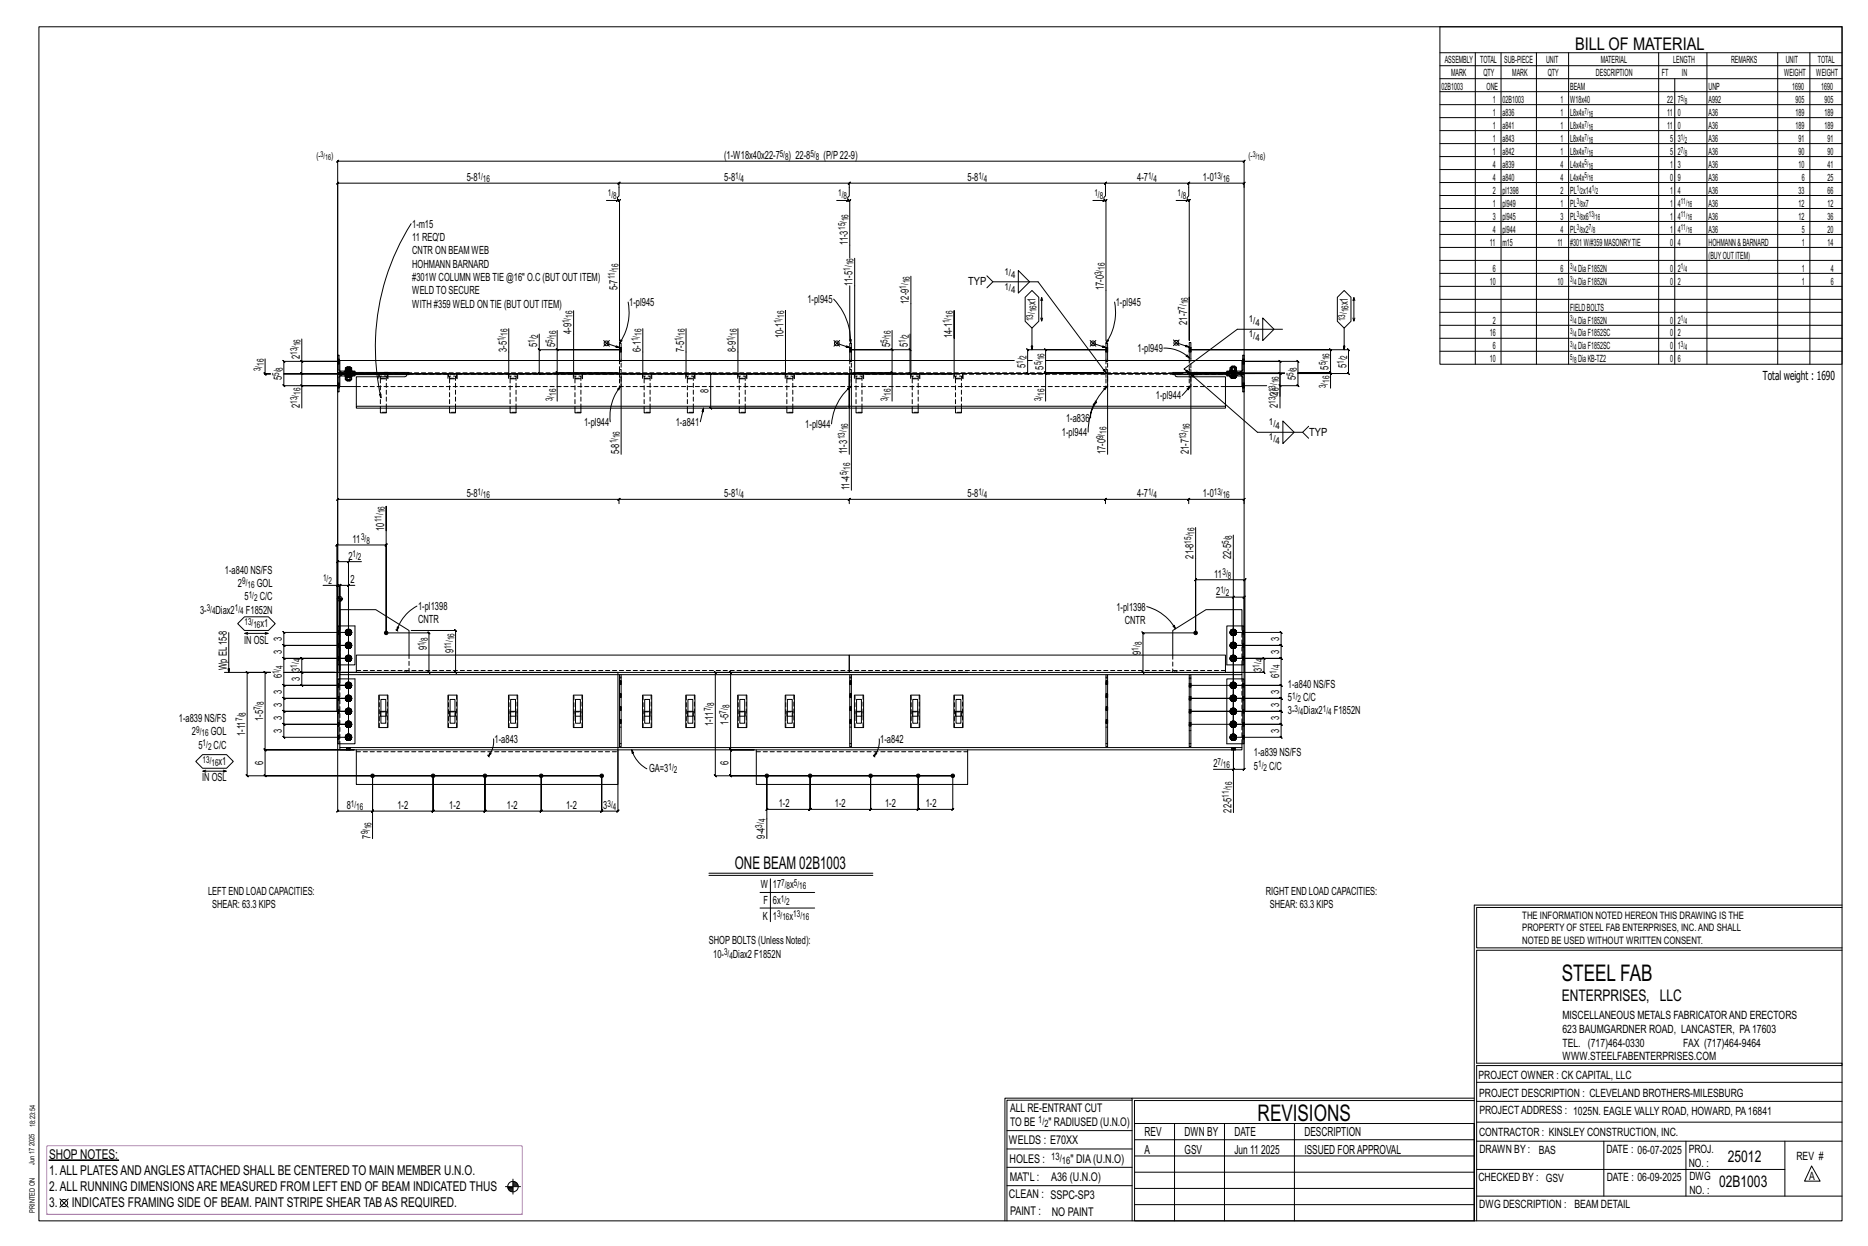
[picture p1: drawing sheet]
<svg xmlns="http://www.w3.org/2000/svg" width="914mm" height="610mm" viewBox="0 0 914 610" stroke-linecap="round" stroke-linejoin="round" font-family="sans-serif">
<defs><g id="words">
<g font-size="11.2">
<text x="764" y="480">STEEL FAB</text>
<text x="616" y="548">REVISIONS</text>
</g>
<g font-size="8.6">
<text x="771" y="24">BILL OF MATERIAL</text>
<text x="360" y="425">ONE BEAM 02B1003</text>
</g>
<g font-size="7.9">
<text x="765" y="490">ENTERPRISES, LLC</text>
<text x="846" y="569">25012</text>
<text x="842" y="581">02B1003</text>
</g>
<g font-size="6.6">
<text x="24" y="567">SHOP NOTES:</text>
<text x="24" y="575">1.ALL PLATESANDANGLESATTACHED SHALL BE CENTERED TO MAIN MEMBER U.N.O.</text>
<text x="24" y="583">2.ALL RUNNING DIMENSIONSARE MEASURED FROM LEFT END OF BEAM INDICATED THUS</text>
<text x="24" y="591">3.</text>
<text x="35" y="591">INDICATES FRAMING SIDE OF BEAM. PAINT STRIPE SHEAR TABAS REQUIRED.</text>
</g>
<g font-size="6.1">
<text x="863" y="186">Total weight : 1690</text>
<text x="560" y="556">REV</text>
<text x="580" y="556">DWN BY</text>
<text x="604" y="556">DATE</text>
<text x="639" y="556">DESCRIPTION</text>
<text x="560" y="564">A</text>
<text x="580" y="564">GSV</text>
<text x="604" y="564">Jun 11</text>
<text x="617" y="564">2025</text>
<text x="639" y="564">ISSUED FORAPPROVAL</text>
</g>
<g font-size="5.9">
<text x="494" y="560">WELDS : E70XX</text>
<text x="494" y="569">HOLES :</text>
<text x="524" y="569">&quot; DIA(U.N.O)</text>
<text x="494" y="578">MAT'L :</text>
<text x="515" y="578">A36 (U.N.O)</text>
<text x="494" y="586">CLEAN : SSPC-SP3</text>
<text x="495" y="595">PAINT :</text>
<text x="515" y="595">NO PAINT</text>
</g>
<g font-size="5.8">
<text x="494" y="544">ALL RE-ENTRANT CUT</text>
<text x="494" y="551">TO BE</text>
<text x="513" y="551">&quot; RADIUSED (U.N.O)</text>
</g>
<g font-size="5.6">
<text x="765" y="499">MISCELLANEOUS METALS FABRICATORAND ERECTORS</text>
<text x="765" y="505">623 BAUMGARDNER ROAD, LANCASTER, PA17603</text>
<text x="765" y="512">TEL. (717)464-0330</text>
<text x="824" y="512">FAX (717)464-9464</text>
<text x="765" y="519">WWW.STEELFABENTERPRISES.COM</text>
<text x="724" y="528">PROJECT OWNER : CK CAPITAL, LLC</text>
<text x="724" y="537">PROJECT DESCRIPTION : CLEVELAND BROTHERS-MILESBURG</text>
<text x="724" y="545">PROJECTADDRESS : 1025N. EAGLE VALLY ROAD, HOWARD, PA16841</text>
<text x="724" y="556">CONTRACTOR : KINSLEY CONSTRUCTION, INC.</text>
<text x="724" y="564">DRAWN BY :</text>
<text x="753" y="564">BAS</text>
<text x="786" y="564">DATE : 06-07-2025</text>
<text x="827" y="564">PROJ.</text>
<text x="879" y="568">REV #</text>
<text x="827" y="571">NO. :</text>
<text x="724" y="578">CHECKED BY : GSV</text>
<text x="787" y="578">DATE : 06-09-2025</text>
<text x="827" y="578">DWG</text>
<text x="886" y="578">A</text>
<text x="827" y="584">NO. :</text>
<text x="724" y="591">DWG DESCRIPTION : BEAM DETAIL</text>
</g>
<g font-size="5.5">
<text x="354" y="78">(1-W18x40x22-7</text>
<text x="386" y="78">) 22-8</text>
<text x="403" y="78">(P/P22-9)</text>
<text x="228" y="89">5-8</text>
<text x="355" y="89">5-8</text>
<text x="474" y="89">5-8</text>
<text x="557" y="89">4-7</text>
<text x="589" y="89">1-0</text>
<text x="202" y="111">1-m15</text>
<text x="202" y="118">11 REQ'D</text>
<text x="415" y="120" transform="rotate(-90 415 120)">11-3</text>
<text x="202" y="124">CNTR ON BEAM WEB</text>
<text x="202" y="131">HOHMANN BARNARD</text>
<text x="202" y="137">#301W COLUMN WEBTIE @16&quot; O.C (BUT OUT ITEM)</text>
<text x="202" y="144">WELD TO SECURE</text>
<text x="302" y="142" transform="rotate(-90 302 142)">5-7</text>
<text x="417" y="140" transform="rotate(-90 417 140)">11-5</text>
<text x="474" y="140">TYP</text>
<text x="540" y="142" transform="rotate(-90 540 142)">17-0</text>
<text x="308" y="150">1-pl945</text>
<text x="395" y="148">1-pl945</text>
<text x="445" y="149" transform="rotate(-90 445 149)">12-9</text>
<text x="507" y="149" transform="rotate(-90 507 149)">x1</text>
<text x="546" y="150">1-pl945</text>
<text x="660" y="149" transform="rotate(-90 660 149)">x1</text>
<text x="202" y="150">WITH #359 WELD ON TIE (BUT OUT ITEM)</text>
<text x="581" y="159" transform="rotate(-90 581 159)">21-7</text>
<text x="280" y="163" transform="rotate(-90 280 163)">4-9</text>
<text x="384" y="165" transform="rotate(-90 384 165)">10-1</text>
<text x="466" y="165" transform="rotate(-90 466 165)">14-1</text>
<text x="248" y="172" transform="rotate(-90 248 172)">3-5</text>
<text x="263" y="170" transform="rotate(-90 263 170)">5</text>
<text x="272" y="170" transform="rotate(-90 272 170)">5</text>
<text x="314" y="172" transform="rotate(-90 314 172)">6-1</text>
<text x="335" y="172" transform="rotate(-90 335 172)">7-5</text>
<text x="360" y="172" transform="rotate(-90 360 172)">8-9</text>
<text x="436" y="170" transform="rotate(-90 436 170)">5</text>
<text x="444" y="170" transform="rotate(-90 444 170)">5</text>
<text x="557" y="172">1-pl949</text>
<text x="147" y="176" transform="rotate(-90 147 176)">2</text>
<text x="138" y="186" transform="rotate(-90 138 186)">5</text>
<text x="502" y="180" transform="rotate(-90 502 180)">5</text>
<text x="511" y="181" transform="rotate(-90 511 181)">5</text>
<text x="634" y="186" transform="rotate(-90 634 186)">5</text>
<text x="650" y="181" transform="rotate(-90 650 181)">5</text>
<text x="659" y="180" transform="rotate(-90 659 180)">5</text>
<text x="347" y="192" transform="rotate(-90 347 192)">8</text>
<text x="566" y="195">1-pl944</text>
<text x="626" y="194" transform="rotate(-90 626 194)">2</text>
<text x="147" y="200" transform="rotate(-90 147 200)">2</text>
<text x="626" y="200" transform="rotate(-90 626 200)">2</text>
<text x="286" y="208">1-pl944</text>
<text x="331" y="208">1-a841</text>
<text x="394" y="209">1-pl944</text>
<text x="522" y="206">1-a836</text>
<text x="520" y="213">1-pl944</text>
<text x="641" y="213">TYP</text>
<text x="303" y="222" transform="rotate(-90 303 222)">5-8</text>
<text x="415" y="222" transform="rotate(-90 415 222)">11-3</text>
<text x="541" y="222" transform="rotate(-90 541 222)">17-0</text>
<text x="582" y="222" transform="rotate(-90 582 222)">21-7</text>
<text x="416" y="240" transform="rotate(-90 416 240)">11-4</text>
<text x="228" y="243">5-8</text>
<text x="355" y="243">5-8</text>
<text x="474" y="243">5-8</text>
<text x="557" y="243">4-7</text>
<text x="589" y="243">1-0</text>
<text x="188" y="260" transform="rotate(-90 188 260)">10</text>
<text x="173" y="266">11</text>
<text x="171" y="274">2</text>
<text x="584" y="273" transform="rotate(-90 584 273)">21-8</text>
<text x="603" y="274" transform="rotate(-90 603 274)">22-5</text>
<text x="110" y="281">1-a840 NS/FS</text>
<text x="117" y="287">2</text>
<text x="126" y="287">GOL</text>
<text x="172" y="285">2</text>
<text x="594" y="283">11</text>
<text x="120" y="294">5</text>
<text x="127" y="294">C/C</text>
<text x="595" y="291">2</text>
<text x="205" y="298">1-pl1398</text>
<text x="546" y="299">1-pl1398</text>
<text x="98" y="300">3-</text>
<text x="106" y="300">Diax2</text>
<text x="120" y="300">F1852N</text>
<text x="205" y="305">CNTR</text>
<text x="551" y="305">CNTR</text>
<text x="128" y="307">x1</text>
<text x="119" y="315">IN OSL</text>
<text x="138" y="314" transform="rotate(-90 138 314)">3</text>
<text x="626" y="314" transform="rotate(-90 626 314)">3</text>
<text x="138" y="320" transform="rotate(-90 138 320)">3</text>
<text x="209" y="318" transform="rotate(-90 209 318)">9</text>
<text x="222" y="320" transform="rotate(-90 222 320)">9</text>
<text x="559" y="320" transform="rotate(-90 559 320)">9</text>
<text x="626" y="320" transform="rotate(-90 626 320)">3</text>
<text x="111" y="328" transform="rotate(-90 111 328)">Wp EL15-8</text>
<text x="147" y="329" transform="rotate(-90 147 329)">3</text>
<text x="618" y="329" transform="rotate(-90 618 329)">3</text>
<text x="138" y="332" transform="rotate(-90 138 332)">6</text>
<text x="147" y="333" transform="rotate(-90 147 333)">3</text>
<text x="626" y="332" transform="rotate(-90 626 332)">6</text>
<text x="138" y="340" transform="rotate(-90 138 340)">3</text>
<text x="626" y="340" transform="rotate(-90 626 340)">3</text>
<text x="630" y="336">1-a840 NS/FS</text>
<text x="138" y="346" transform="rotate(-90 138 346)">3</text>
<text x="626" y="346" transform="rotate(-90 626 346)">3</text>
<text x="630" y="343">5</text>
<text x="638" y="343">C/C</text>
<text x="88" y="353">1-a839 NS/FS</text>
<text x="129" y="353" transform="rotate(-90 129 353)">1-5</text>
<text x="138" y="352" transform="rotate(-90 138 352)">3</text>
<text x="626" y="352" transform="rotate(-90 626 352)">3</text>
<text x="630" y="350">3-</text>
<text x="638" y="350">Diax2</text>
<text x="653" y="350">F1852N</text>
<text x="94" y="360">2</text>
<text x="103" y="360">GOL</text>
<text x="138" y="359" transform="rotate(-90 138 359)">3</text>
<text x="349" y="355" transform="rotate(-90 349 355)">1-11</text>
<text x="357" y="354" transform="rotate(-90 357 354)">1-5</text>
<text x="626" y="359" transform="rotate(-90 626 359)">3</text>
<text x="120" y="360" transform="rotate(-90 120 360)">1-11</text>
<text x="242" y="363">1-a843</text>
<text x="431" y="363">1-a842</text>
<text x="97" y="366">5</text>
<text x="105" y="366">C/C</text>
<text x="614" y="370">1-a839 NS/FS</text>
<text x="107" y="374">x1</text>
<text x="129" y="374" transform="rotate(-90 129 374)">6</text>
<text x="318" y="378">GA=3</text>
<text x="357" y="374" transform="rotate(-90 357 374)">6</text>
<text x="594" y="375">2</text>
<text x="614" y="377">5</text>
<text x="621" y="377">C/C</text>
<text x="99" y="382">IN OSL</text>
<text x="170" y="396">8</text>
<text x="195" y="396">1-2</text>
<text x="220" y="396">1-2</text>
<text x="248" y="396">1-2</text>
<text x="277" y="396">1-2</text>
<text x="295" y="396">3</text>
<text x="381" y="395">1-2</text>
<text x="409" y="395">1-2</text>
<text x="433" y="395">1-2</text>
<text x="453" y="395">1-2</text>
<text x="603" y="398" transform="rotate(-90 603 398)">22-5</text>
<text x="181" y="410" transform="rotate(-90 181 410)">7</text>
<text x="374" y="410" transform="rotate(-90 374 410)">9-4</text>
<text x="102" y="438">LEFT END LOAD CAPACITIES:</text>
<text x="372" y="435">W</text>
<text x="378" y="435">17</text>
<text x="387" y="435">x</text>
<text x="620" y="438">RIGHT END LOAD CAPACITIES:</text>
<text x="374" y="442">F</text>
<text x="378" y="442">6x</text>
<text x="104" y="444">SHEAR: 63.3 KIPS</text>
<text x="373" y="450">K</text>
<text x="378" y="450">1</text>
<text x="386" y="450">x</text>
<text x="622" y="444">SHEAR: 63.3 KIPS</text>
<text x="347" y="462">SHOPBOLTS (Unless Noted):</text>
<text x="349" y="469">10-</text>
<text x="359" y="469">Diax2 F1852N</text>
</g>
<g font-size="5">
<text x="745" y="450">THE INFORMATION NOTED HEREON THIS DRAWING IS THE</text>
<text x="745" y="456">PROPERTY OF STEEL FAB ENTERPRISES, INC.AND SHALL</text>
<text x="745" y="462">NOTED BE USED WITHOUT WRITTEN CONSENT.</text>
<text x="508" y="550">1/</text>
<text x="511" y="551">2</text>
<text x="515" y="568">13/</text>
<text x="520" y="570">16</text>
</g>
<g font-size="4.9">
<text x="707" y="31">ASSEMBLY</text>
<text x="725" y="31">TOTAL</text>
<text x="736" y="31">SUB-PIECE</text>
<text x="757" y="31">UNIT</text>
<text x="784" y="31">MATERIAL</text>
<text x="819" y="31">LENGTH</text>
<text x="847" y="31">REMARKS</text>
<text x="874" y="31">UNIT</text>
<text x="890" y="31">TOTAL</text>
<text x="710" y="37">MARK</text>
<text x="726" y="37">QTY</text>
<text x="740" y="37">MARK</text>
<text x="758" y="37">QTY</text>
<text x="781" y="37">DESCRIPTION</text>
<text x="814" y="37">FT</text>
<text x="823" y="37">IN</text>
<text x="873" y="37">WEIGHT</text>
<text x="889" y="37">WEIGHT</text>
<text x="706" y="44">02B1003</text>
<text x="728" y="44">ONE</text>
<text x="769" y="44">BEAM</text>
<text x="836" y="44">UNP</text>
<text x="877" y="44">1690</text>
<text x="891" y="44">1690</text>
<text x="731" y="50">1</text>
<text x="736" y="50">02B1003</text>
<text x="764" y="50">1</text>
<text x="769" y="50">W18x40</text>
<text x="816" y="50">22</text>
<text x="821" y="50">7</text>
<text x="836" y="50">A992</text>
<text x="879" y="50">905</text>
<text x="893" y="50">905</text>
<text x="731" y="57">1</text>
<text x="736" y="57">a836</text>
<text x="764" y="57">1</text>
<text x="769" y="57">L8x4x</text>
<text x="816" y="57">11</text>
<text x="821" y="57">0</text>
<text x="836" y="57">A36</text>
<text x="879" y="57">189</text>
<text x="893" y="57">189</text>
<text x="731" y="63">1</text>
<text x="736" y="63">a841</text>
<text x="764" y="63">1</text>
<text x="769" y="63">L8x4x</text>
<text x="816" y="63">11</text>
<text x="821" y="63">0</text>
<text x="836" y="63">A36</text>
<text x="879" y="63">189</text>
<text x="893" y="63">189</text>
<text x="731" y="69">1</text>
<text x="736" y="69">a843</text>
<text x="764" y="69">1</text>
<text x="769" y="69">L8x4x</text>
<text x="818" y="69">5</text>
<text x="821" y="69">3</text>
<text x="836" y="69">A36</text>
<text x="880" y="69">91</text>
<text x="895" y="69">91</text>
<text x="731" y="76">1</text>
<text x="736" y="76">a842</text>
<text x="764" y="76">1</text>
<text x="769" y="76">L8x4x</text>
<text x="818" y="76">5</text>
<text x="821" y="76">2</text>
<text x="836" y="76">A36</text>
<text x="880" y="76">90</text>
<text x="895" y="76">90</text>
<text x="731" y="82">4</text>
<text x="736" y="82">a839</text>
<text x="764" y="82">4</text>
<text x="769" y="82">L4x4x</text>
<text x="818" y="82">1</text>
<text x="821" y="82">3</text>
<text x="836" y="82">A36</text>
<text x="880" y="82">10</text>
<text x="895" y="82">41</text>
<text x="731" y="88">4</text>
<text x="736" y="88">a840</text>
<text x="764" y="88">4</text>
<text x="769" y="88">L4x4x</text>
<text x="818" y="88">0</text>
<text x="821" y="88">9</text>
<text x="836" y="88">A36</text>
<text x="882" y="88">6</text>
<text x="895" y="88">25</text>
<text x="731" y="95">2</text>
<text x="736" y="95">pl1398</text>
<text x="764" y="95">2</text>
<text x="769" y="95">PL x14</text>
<text x="818" y="95">1</text>
<text x="821" y="95">4</text>
<text x="836" y="95">A36</text>
<text x="880" y="95">33</text>
<text x="895" y="95">66</text>
<text x="731" y="101">1</text>
<text x="736" y="101">pl949</text>
<text x="764" y="101">1</text>
<text x="769" y="101">PL x7</text>
<text x="818" y="101">1</text>
<text x="821" y="101">4</text>
<text x="836" y="101">A36</text>
<text x="880" y="101">12</text>
<text x="895" y="101">12</text>
<text x="731" y="107">3</text>
<text x="736" y="107">pl945</text>
<text x="764" y="107">3</text>
<text x="769" y="107">PL x6</text>
<text x="818" y="107">1</text>
<text x="821" y="107">4</text>
<text x="836" y="107">A36</text>
<text x="880" y="107">12</text>
<text x="895" y="107">36</text>
<text x="731" y="114">4</text>
<text x="736" y="114">pl944</text>
<text x="764" y="114">4</text>
<text x="769" y="114">PL x2</text>
<text x="818" y="114">1</text>
<text x="821" y="114">4</text>
<text x="836" y="114">A36</text>
<text x="882" y="114">5</text>
<text x="895" y="114">20</text>
<text x="729" y="120">11</text>
<text x="736" y="120">m15</text>
<text x="762" y="120">11</text>
<text x="769" y="120">#301W/#359MASONRYTIE</text>
<text x="818" y="120">0</text>
<text x="821" y="120">4</text>
<text x="836" y="120">HOHMANN&amp;BARNARD</text>
<text x="882" y="120">1</text>
<text x="895" y="120">14</text>
<text x="836" y="127">(BUYOUTITEM)</text>
<text x="731" y="133">6</text>
<text x="764" y="133">6</text>
<text x="772" y="133">DiaF1852N</text>
<text x="818" y="133">0</text>
<text x="821" y="133">2</text>
<text x="882" y="133">1</text>
<text x="896" y="133">4</text>
<text x="729" y="139">10</text>
<text x="762" y="139">10</text>
<text x="772" y="139">DiaF1852N</text>
<text x="818" y="139">0</text>
<text x="821" y="139">2</text>
<text x="882" y="139">1</text>
<text x="896" y="139">6</text>
<text x="769" y="152">FIELDBOLTS</text>
<text x="731" y="158">2</text>
<text x="772" y="158">DiaF1852N</text>
<text x="818" y="158">0</text>
<text x="821" y="158">2</text>
<text x="729" y="165">16</text>
<text x="772" y="165">DiaF1852SC</text>
<text x="818" y="165">0</text>
<text x="821" y="165">2</text>
<text x="731" y="171">6</text>
<text x="772" y="171">DiaF1852SC</text>
<text x="818" y="171">0</text>
<text x="821" y="171">1</text>
<text x="729" y="177">10</text>
<text x="772" y="177">DiaKB-TZ2</text>
<text x="818" y="177">0</text>
<text x="821" y="177">6</text>
</g>
<g font-size="4.7">
<text x="382" y="77">5/</text>
<text x="397" y="77">5/</text>
<text x="155" y="78">(-</text>
<text x="162" y="78">)</text>
<text x="384" y="78">8</text>
<text x="399" y="78">8</text>
<text x="611" y="78">(-</text>
<text x="618" y="78">)</text>
<text x="234" y="87">1/</text>
<text x="236" y="89">16</text>
<text x="360" y="87">1/</text>
<text x="362" y="89">4</text>
<text x="479" y="87">1/</text>
<text x="482" y="89">4</text>
<text x="562" y="87">1/</text>
<text x="565" y="89">4</text>
<text x="594" y="87">13/</text>
<text x="599" y="89">16</text>
<text x="298" y="96">1/</text>
<text x="410" y="96">1/</text>
<text x="536" y="96">1/</text>
<text x="576" y="96">1/</text>
<text x="300" y="98">8</text>
<text x="413" y="98">8</text>
<text x="538" y="98">8</text>
<text x="579" y="98">8</text>
<text x="414" y="113" transform="rotate(-90 414 113)">15/</text>
<text x="415" y="108" transform="rotate(-90 415 108)">16</text>
<text x="418" y="130" transform="rotate(-90 418 130)">16</text>
<text x="301" y="137" transform="rotate(-90 301 137)">11/</text>
<text x="303" y="132" transform="rotate(-90 303 132)">16</text>
<text x="416" y="132" transform="rotate(-90 416 132)">1/</text>
<text x="492" y="134">1/</text>
<text x="495" y="136">4</text>
<text x="539" y="135" transform="rotate(-90 539 135)">3/</text>
<text x="541" y="132" transform="rotate(-90 541 132)">16</text>
<text x="444" y="141" transform="rotate(-90 444 141)">1/</text>
<text x="445" y="139" transform="rotate(-90 445 139)">16</text>
<text x="492" y="142">1/</text>
<text x="495" y="143">4</text>
<text x="582" y="149" transform="rotate(-90 582 149)">16</text>
<text x="280" y="155" transform="rotate(-90 280 155)">16</text>
<text x="384" y="155" transform="rotate(-90 384 155)">16</text>
<text x="466" y="155" transform="rotate(-90 466 155)">16</text>
<text x="507" y="153" transform="rotate(-90 507 153)">16</text>
<text x="580" y="152" transform="rotate(-90 580 152)">7/</text>
<text x="660" y="153" transform="rotate(-90 660 153)">16</text>
<text x="279" y="158" transform="rotate(-90 279 158)">1/</text>
<text x="382" y="158" transform="rotate(-90 382 158)">1/</text>
<text x="465" y="158" transform="rotate(-90 465 158)">1/</text>
<text x="506" y="157" transform="rotate(-90 506 157)">13/</text>
<text x="611" y="158">1/</text>
<text x="615" y="159">4</text>
<text x="659" y="157" transform="rotate(-90 659 157)">13/</text>
<text x="247" y="167" transform="rotate(-90 247 167)">1/</text>
<text x="248" y="164" transform="rotate(-90 248 164)">16</text>
<text x="262" y="168" transform="rotate(-90 262 168)">1/</text>
<text x="263" y="165" transform="rotate(-90 263 165)">2</text>
<text x="271" y="168" transform="rotate(-90 271 168)">5/</text>
<text x="272" y="165" transform="rotate(-90 272 165)">16</text>
<text x="312" y="167" transform="rotate(-90 312 167)">1/</text>
<text x="314" y="164" transform="rotate(-90 314 164)">16</text>
<text x="334" y="167" transform="rotate(-90 334 167)">1/</text>
<text x="335" y="164" transform="rotate(-90 335 164)">16</text>
<text x="359" y="167" transform="rotate(-90 359 167)">1/</text>
<text x="361" y="164" transform="rotate(-90 361 164)">16</text>
<text x="434" y="168" transform="rotate(-90 434 168)">5/</text>
<text x="436" y="165" transform="rotate(-90 436 165)">16</text>
<text x="443" y="168" transform="rotate(-90 443 168)">1/</text>
<text x="445" y="165" transform="rotate(-90 445 165)">2</text>
<text x="611" y="165">1/</text>
<text x="615" y="167">4</text>
<text x="145" y="174" transform="rotate(-90 145 174)">13/</text>
<text x="147" y="169" transform="rotate(-90 147 169)">16</text>
<text x="129" y="179" transform="rotate(-90 129 179)">16</text>
<text x="501" y="178" transform="rotate(-90 501 178)">1/</text>
<text x="502" y="175" transform="rotate(-90 502 175)">2</text>
<text x="510" y="179" transform="rotate(-90 510 179)">5/</text>
<text x="511" y="176" transform="rotate(-90 511 176)">16</text>
<text x="649" y="179" transform="rotate(-90 649 179)">5/</text>
<text x="651" y="176" transform="rotate(-90 651 176)">16</text>
<text x="658" y="178" transform="rotate(-90 658 178)">1/</text>
<text x="660" y="175" transform="rotate(-90 660 175)">2</text>
<text x="128" y="182" transform="rotate(-90 128 182)">3/</text>
<text x="137" y="184" transform="rotate(-90 137 184)">5/</text>
<text x="138" y="181" transform="rotate(-90 138 181)">8</text>
<text x="633" y="184" transform="rotate(-90 633 184)">5/</text>
<text x="635" y="181" transform="rotate(-90 635 181)">8</text>
<text x="626" y="188" transform="rotate(-90 626 188)">16</text>
<text x="649" y="190" transform="rotate(-90 649 190)">3/</text>
<text x="651" y="187" transform="rotate(-90 651 187)">16</text>
<text x="145" y="198" transform="rotate(-90 145 198)">13/</text>
<text x="147" y="193" transform="rotate(-90 147 193)">16</text>
<text x="271" y="196" transform="rotate(-90 271 196)">3/</text>
<text x="272" y="194" transform="rotate(-90 272 194)">16</text>
<text x="434" y="196" transform="rotate(-90 434 196)">3/</text>
<text x="436" y="194" transform="rotate(-90 436 194)">16</text>
<text x="510" y="196" transform="rotate(-90 510 196)">3/</text>
<text x="511" y="194" transform="rotate(-90 511 194)">16</text>
<text x="624" y="198" transform="rotate(-90 624 198)">13/ 13/</text>
<text x="626" y="193" transform="rotate(-90 626 193)">16</text>
<text x="621" y="208">1/</text>
<text x="624" y="210">4</text>
<text x="303" y="214" transform="rotate(-90 303 214)">16</text>
<text x="413" y="215" transform="rotate(-90 413 215)">13/</text>
<text x="415" y="211" transform="rotate(-90 415 211)">16</text>
<text x="540" y="215" transform="rotate(-90 540 215)">9/</text>
<text x="542" y="212" transform="rotate(-90 542 212)">16</text>
<text x="581" y="215" transform="rotate(-90 581 215)">13/</text>
<text x="582" y="211" transform="rotate(-90 582 211)">16</text>
<text x="621" y="215">1/</text>
<text x="302" y="217" transform="rotate(-90 302 217)">1/</text>
<text x="624" y="217">4</text>
<text x="415" y="232" transform="rotate(-90 415 232)">5/</text>
<text x="416" y="230" transform="rotate(-90 416 230)">16</text>
<text x="234" y="242">1/</text>
<text x="236" y="244">16</text>
<text x="360" y="242">1/</text>
<text x="362" y="244">4</text>
<text x="479" y="242">1/</text>
<text x="482" y="244">4</text>
<text x="562" y="242">1/</text>
<text x="565" y="244">4</text>
<text x="594" y="242">13/</text>
<text x="599" y="244">16</text>
<text x="188" y="251" transform="rotate(-90 188 251)">16</text>
<text x="187" y="256" transform="rotate(-90 187 256)">11/</text>
<text x="585" y="262" transform="rotate(-90 585 262)">16</text>
<text x="603" y="264" transform="rotate(-90 603 264)">8</text>
<text x="177" y="264">3/</text>
<text x="179" y="266">8</text>
<text x="583" y="266" transform="rotate(-90 583 266)">15/</text>
<text x="601" y="266" transform="rotate(-90 601 266)">5/</text>
<text x="173" y="273">1/</text>
<text x="175" y="274">2</text>
<text x="598" y="281">3/</text>
<text x="119" y="286">9/</text>
<text x="121" y="288">16</text>
<text x="158" y="284">1/</text>
<text x="161" y="286">2</text>
<text x="601" y="283">8</text>
<text x="122" y="292">1/</text>
<text x="597" y="290">1/</text>
<text x="600" y="292">2</text>
<text x="101" y="299">3/</text>
<text x="115" y="299">1/</text>
<text x="124" y="294">2</text>
<text x="104" y="301">4</text>
<text x="118" y="301">4</text>
<text x="120" y="306">13/</text>
<text x="124" y="307">16</text>
<text x="208" y="316" transform="rotate(-90 208 316)">1/</text>
<text x="209" y="314" transform="rotate(-90 209 314)">8</text>
<text x="221" y="318" transform="rotate(-90 221 318)">11/</text>
<text x="222" y="313" transform="rotate(-90 222 313)">16</text>
<text x="559" y="316" transform="rotate(-90 559 316)">8</text>
<text x="557" y="318" transform="rotate(-90 557 318)">1/</text>
<text x="137" y="330" transform="rotate(-90 137 330)">1/</text>
<text x="138" y="327" transform="rotate(-90 138 327)">4</text>
<text x="145" y="327" transform="rotate(-90 145 327)">1/</text>
<text x="147" y="324" transform="rotate(-90 147 324)">4</text>
<text x="617" y="327" transform="rotate(-90 617 327)">1/</text>
<text x="618" y="324" transform="rotate(-90 618 324)">4</text>
<text x="625" y="330" transform="rotate(-90 625 330)">1/</text>
<text x="627" y="327" transform="rotate(-90 627 327)">4</text>
<text x="633" y="342">1/</text>
<text x="128" y="347" transform="rotate(-90 128 347)">7/</text>
<text x="129" y="345" transform="rotate(-90 129 345)">8</text>
<text x="350" y="345" transform="rotate(-90 350 345)">8</text>
<text x="357" y="347" transform="rotate(-90 357 347)">8</text>
<text x="635" y="343">2</text>
<text x="119" y="353" transform="rotate(-90 119 353)">7/</text>
<text x="120" y="350" transform="rotate(-90 120 350)">8</text>
<text x="348" y="348" transform="rotate(-90 348 348)">7/</text>
<text x="355" y="349" transform="rotate(-90 355 349)">7/</text>
<text x="634" y="348">3/</text>
<text x="636" y="350">4</text>
<text x="648" y="348">1/</text>
<text x="650" y="350">4</text>
<text x="96" y="359">9/</text>
<text x="99" y="360">16</text>
<text x="99" y="365">1/</text>
<text x="102" y="367">2</text>
<text x="99" y="373">13/</text>
<text x="104" y="375">16</text>
<text x="327" y="377">1/</text>
<text x="596" y="374">7/</text>
<text x="599" y="376">16</text>
<text x="616" y="375">1/</text>
<text x="618" y="377">2</text>
<text x="330" y="378">2</text>
<text x="603" y="386" transform="rotate(-90 603 386)">16</text>
<text x="172" y="395">1/</text>
<text x="297" y="395">3/</text>
<text x="602" y="390" transform="rotate(-90 602 390)">11/</text>
<text x="174" y="396">16</text>
<text x="300" y="396">4</text>
<text x="182" y="406" transform="rotate(-90 182 406)">16</text>
<text x="373" y="405" transform="rotate(-90 373 405)">3/</text>
<text x="375" y="402" transform="rotate(-90 375 402)">4</text>
<text x="180" y="408" transform="rotate(-90 180 408)">9/</text>
<text x="382" y="433">7/</text>
<text x="385" y="435">8</text>
<text x="389" y="433">5/</text>
<text x="391" y="435">16</text>
<text x="382" y="441">1/</text>
<text x="385" y="443">2</text>
<text x="380" y="449">3/</text>
<text x="388" y="449">13/</text>
<text x="383" y="450">16</text>
<text x="393" y="450">16</text>
<text x="354" y="467">3/</text>
<text x="357" y="469">4</text>
</g>
<g font-size="4.2">
<text x="823" y="49">5/</text>
<text x="825" y="51">8</text>
<text x="776" y="56">7/</text>
<text x="778" y="57">16</text>
<text x="776" y="62">7/</text>
<text x="778" y="63">16</text>
<text x="776" y="68">7/</text>
<text x="778" y="70">16</text>
<text x="823" y="68">1/</text>
<text x="825" y="70">2</text>
<text x="776" y="75">7/</text>
<text x="778" y="76">16</text>
<text x="823" y="75">7/</text>
<text x="825" y="76">8</text>
<text x="776" y="81">5/</text>
<text x="778" y="82">16</text>
<text x="776" y="87">5/</text>
<text x="778" y="89">16</text>
<text x="772" y="94">1/</text>
<text x="774" y="95">2</text>
<text x="779" y="94">1/</text>
<text x="781" y="95">2</text>
<text x="772" y="100">3/</text>
<text x="774" y="101">8</text>
<text x="823" y="100">11/</text>
<text x="826" y="101">16</text>
<text x="772" y="106">3/</text>
<text x="774" y="108">8</text>
<text x="778" y="106">13/</text>
<text x="781" y="108">16</text>
<text x="823" y="106">11/</text>
<text x="826" y="108">16</text>
<text x="772" y="113">3/</text>
<text x="778" y="113">7/</text>
<text x="823" y="113">11/</text>
<text x="774" y="114">8</text>
<text x="780" y="114">8</text>
<text x="826" y="114">16</text>
<text x="769" y="132">3/</text>
<text x="823" y="132">1/</text>
<text x="770" y="133">4</text>
<text x="825" y="133">4</text>
<text x="769" y="138">3/</text>
<text x="770" y="140">4</text>
<text x="769" y="157">3/</text>
<text x="770" y="159">4</text>
<text x="823" y="157">1/</text>
<text x="825" y="159">4</text>
<text x="769" y="164">3/</text>
<text x="770" y="165">4</text>
<text x="769" y="170">3/</text>
<text x="770" y="171">4</text>
<text x="823" y="170">3/</text>
<text x="825" y="171">4</text>
<text x="769" y="176">5/</text>
<text x="770" y="178">8</text>
</g>
<g font-size="4">
<text x="157" y="77">3/</text>
<text x="613" y="77">3/</text>
<text x="159" y="78">16</text>
<text x="615" y="78">16</text>
</g>
<g font-size="3.7">
<text x="17" y="551" transform="rotate(-90 17 551)">18:23:54</text>
<text x="17" y="561" transform="rotate(-90 17 561)">2025</text>
<text x="17" y="570" transform="rotate(-90 17 570)">Jun 17</text>
<text x="17" y="593" transform="rotate(-90 17 593)">PRINTED ON</text>
</g>
</g></defs>
<g fill="#000" stroke="#000" stroke-width=".49">
<path d="M24 568h34z"/>
<circle cx="189" cy="310" r=".9"/>
<circle cx="585" cy="310" r=".9"/>
<circle cx="182" cy="380" r=".9"/>
<circle cx="212" cy="380" r=".9"/>
<circle cx="237" cy="380" r=".9"/>
<circle cx="265" cy="380" r=".9"/>
<circle cx="295" cy="380" r=".9"/>
<circle cx="375" cy="380" r=".9"/>
<circle cx="397" cy="380" r=".9"/>
<circle cx="426" cy="380" r=".9"/>
<circle cx="449" cy="380" r=".9"/>
<circle cx="466" cy="380" r=".9"/>
</g>
<g fill="none" stroke="#000" stroke-width=".49">
<path d="M19 13h883v584h-883zM705 13h197v165h-197zM705 26h197M705 32h197M705 39h197M722 26v152M735 26v152M752 26v152M768 26v152M812 26v152M820 39v139M836 26v152"/>
<path d="M870 26v152M886 26v152M705 45h197M705 51h197M705 58h197M705 64h197M705 70h197M705 77h197M297 98h5v-1l1-1v-6l1-1-1 1h-138l1-1-1 1v95M302 98h1v1l1-1h-1v44M303 90l1-1zM303 98l-1 1z"/>
<path d="M303 90h113h-1l1-1v1v6l-1 1v1h-5M415 98l-1 1 1-1zM415 98h1l-1 1 1-1v22M416 90h125l1-1-1 1v6l-1 1v1h-5M416 89l-1 1zM540 98v1l1-1zM540 98h1v1l1-1h-1v44M541 90h41h-1l1-1v1v6l-1 1v1h-5M542 89l-1 1zM581 99l1-1zM581 98h1v1l1-1h-1v47M582 90h-1l1-1z"/>
<path d="M582 90h27l1-1-1 3M705 83h197M705 89h197M705 96h197M201 109a113 113 0 0 0-15 86M416 120v6zM705 102h197M705 108h197M705 115h197M416 140v27zM418 126v57M446 135v48"/>
<path d="M483 135l3 3h22l33 44M486 138l-3 3M498 132l6 6-6 5zM705 121h197M705 127h197M705 134h197M281 152v31M303 142v25zM307 148a27 27 0 0 1-4 20M408 146a30 30 0 0 1 8 22M502 145l3-3 3 3v12l-3 4-3-4zM509 156l1 1v-1"/>
<path d="M509 147l1-1v11M510 146v1M541 142v25zM546 148a27 27 0 0 1-5 20M582 145v22zM618 156l6 5-6 6zM655 145l3-3 3 3v12l-3 4-3-4zM662 156l1 1v-1M662 147l1-1v11M663 146v1M705 140h197M705 146h197"/>
<path d="M705 153h197M705 159h197M130 176v7h2M147 176l1 1zM148 166v11h17h-26l-1-1 1 1v12l-1-1 1 1h26h-17v11M148 177v6l-1-1 1 1h17h-17l-1-1 1 1v6M165 176h.1M165 178h.1M166 176h.1M166 178h.1M249 161v22M263 171l1 1z"/>
<path d="M264 163v20l-1-1 1 1h39h-30v13M272 171l1 1zM273 162v9h31h-40M273 171v11h-1l1 1v-1h29h-29h-1l1 1M296 167l2 2M297 168l6 2M298 167l-2 2M303 172h.1M303 170h.1M303 176v-8h1v8M304 166l1 1-2 1zM304 172h.1"/>
<path d="M304 170h.1M315 161v22M336 161v22M361 161v22M385 165v-13v31M408 167l3 2M410 168l6 2M411 167l-3 2M416 172h.1M416 170h.1M416 176v-8h1v8M416 166h1l-1 2z"/>
<path d="M417 172h.1M417 170h.1M436 171l1 1zM437 162v9h-20h28M437 171v11h-1l1 1v-1h-19h19h-1l1 1M445 171l1 1zM445 163v20v-1l1 1h-1h-28h20v13M467 165v-13v31M497 176h-331v5M503 176h2M505 161v10M512 176h96v5"/>
<path d="M534 167l2 2M535 168l6 2M536 167l-2 2M541 172h.1M541 170h.1M541 176v-8h1v8M542 166l1 1-2 1zM542 172h.1M542 170h.1M570 170a17 17 0 0 1 12 5M574 166l3 3M576 168l6 2"/>
<path d="M577 166l-3 3M581 174l1 1-1-1zM582 172h.1M582 170h.1M582 176v-8h1v8M583 172h.1M583 170h.1M604 180h1v1M605 180h-2h1v1M605 180v-1h-2v1h1v1M608 176h.1M608 178h.1"/>
<path d="M609 176h.1M609 178h.1M628 161h-22l-26 20 2 1M658 161v10M705 166h197M705 172h197M129 182l1 1zM130 183h-1l1 1v-1h2M139 183h328M139 183h327M147 188l1 1zM165 187h.1"/>
<path d="M165 190h.1M165 188h.1M165 182h1M166 187h.1M166 190h.1M166 188h.1M166 182h18v1h-18zM166 184v5h8M166 183h-1M166 183h-1v9h1v-8h8v-1M166 182h-1v-8h1v7l8 1M169 181l3 1z"/>
<path d="M169 184h.1M169 181v1zM169 181v-1h1v1M169 184l1 1M169 182h1M170 184h.1M170 181h-1l1 1M170 181h-1M170 181l1 1M170 182h.1M170 183h.1M170 184v2h-1v-2l1 1"/>
<path d="M170 185v-1h2l-1 1M170 184h-1h3M170 184h2M170 184h-1l1 1M170 184h1M170 181h2h-1M171 185l1-1v1M171 181l1 1v-1M171 181h1M171 184l-1 1M171 181v-1h-1h2v1M171 184v2h-1h2v-2"/>
<path d="M171 182h.1M171 183h.1M171 184h.1M172 184h.1M172 184l-1 1M172 181v1M174 199h242v1h-242zM184 182h16v1h-16M186 193v2zM186 200v2h3v-2M188 182h.1M188 183h.1"/>
<path d="M190 182h.1M190 183h.1M199 183l-1 1h-24v15M200 183h216v16v-16h158M220 200v2h3v-2M250 200v2h3v-2M272 182l1 1zM281 200v2h3v-2M302 190l2-1-1 2zM304 189a23 23 0 0 0-5 17M304 184v38M315 200v2h3v-2"/>
<path d="M336 200v2h3v-2M344 200l-1 6M362 200v2h3v-2M385 200v2h3v-2M415 183h-67l-1-1 1 1v17l-1-1 1 1h67M415 190l1-1-1 2zM416 199h184v1h-184zM416 184v38M416 189a27 27 0 0 0-9 18M417 184v56M419 200v2h3v-2M436 182l1 1z"/>
<path d="M447 200v2h2v-2M468 200v2h3v-2M511 182l1 1zM512 183l-1-1h1h28h-28v1l-1-1h1v-11v1l-1-1h1h30h-39l1 1-1-1v12v-1l1 1h-1h38h-29v13M535 198l1-1v1zM536 196v1M536 197a11 11 0 0 0-2 8M536 197h1M540 190l2-1-1 2zM542 189a31 31 0 0 0-9 22M542 184v38M575 183l1 1h24v15"/>
<path d="M582 183h47zM583 189l-4 4M583 183l33 28h22l3-2M583 184v38M584 182h45zM584 182h.1M584 183h.1M586 182h.1M586 183h.1M590 182h18v1h-18zM590 182h-16v1h16M601 183v1h7v8h1v-9h-1"/>
<path d="M601 182l7-1v-7h1v8h-1M602 181l3 1zM602 184h.1M602 181v-1h1v1M602 184l1 1M603 184h-1l1 1-1-1M603 182h.1M603 183h.1M603 184h.1M603 185v-1h2l-1 1M603 181h-1l1 1M603 181h2l-2 1"/>
<path d="M603 184h1M604 185l1-1v1M604 184l-1 1M605 182h.1M605 183h.1M605 184h.1M605 184l-1 1M608 184v5h-8M608 183h1M608 187h.1M608 190h.1M608 188h.1"/>
<path d="M609 189h11zM609 182h-1M609 187h.1M609 190h.1M609 188h.1M626 182l1 1zM626 188l1 1zM627 194v-17l-1-1 1 1h-18h26v-1l1 1h-1v12v-1l1 1h-1h-8v11M627 183h-18h18v6M651 182l1 1zM651 183h1l-1-1h-16h16l1 1-1-1v-11l1 1-1-1h-68h77l1 1-1-1v12v-1l1 1h-1h-25h16v7M628 206l6 5-6 6z"/>
<path d="M638 211l3 3M189 260v-12v62v-43l1-1-1 1h-24v-1l-1 1h1v81M303 244v1l1-1zM303 246l1-2-1 1v-1h-138h1l-1 1v-1v87M303 244h113l-1 1 1-1v2M416 244h125v1l1-1-1 2M416 244l-1 1zM541 244h41l-1 1 1-1v2M542 244l-1 1zM582 244h27v1l1-1-1 2M582 244l-1 1zM585 258v52v-26l1-1-1 1h24l1-1-1 1v64"/>
<path d="M170 275l1-1zM171 275h-6l1-1-1 1v54M177 275h-6v86h-32l-1-1 1 1v-7v1l-1-1h1h32h-32v1l-1-1h1v-6v1l-1-1h1h32h-32v1l-1-1h1v-6l-1-1 1 1h32h-32l-1-1 1 1v-7v1l-1-1h1h32h-32v1l-1-1h1v-13v1l-1-1h1h32h-32v1l-1-1h1v-6l-1-1 1 1h32h-32l-1-1 1 1v-7v1l-1-1h1h32M604 262v99M158 286h7v111l1-1-1 1h17l1-1-1 1v-17v17l1-1-1 1h30h-1l1-1v1v-17v17h-1l1-1v1h25l1-1-1 1v-17v17l1-1-1 1h28h-1l1-1v1v-17v17h-1l1-1v1h30h-1l1-1v1v-17v17h-1l1-1v1h7l1-1-1 1v-68M165 293h3M165 286h1l-1 1zM165 286h9M165 292v1M166 292v1M166 292v37M167 293v1"/>
<path d="M167 293h.1M171 286l-1 1zM171 286v49h-23v1l-1-1h1v-6l-1-1 1 1h16h-16l-1-1 1 1v-7v1l-1-1h1h23M204 297a20 20 0 0 0-10 11M561 297a23 23 0 0 1 14 11M595 292h9v69M603 293l1-1zM604 292h5v1l1-1h-1v37M112 310v19M120 302h11l4 3-4 3h-11l-4-3zM120 310h11h-1M121 309l-1 1h1"/>
<path d="M130 309l1 1M165 306h1v19h-1zM166 306h8v19h-8M166 306v-8h18l16 10v13M170 314h1l1 2-1 1h-1l-1-1zM170 308h1l1 1-1 2h-1l-1-2zM189 310h21l-1-1 1 1v19l-1-1 1 1h-43M194 308h.1M194 308l1 1M195 307l-1 1zM201 308h22l1 1-1-1v21v-1l1 1h-1h-22M574 306h1v2z"/>
<path d="M585 310h-26v-1l1 1h-1v19v-1l1 1h-1h50M602 316h1M602 309h1M602 315l1 1M603 317h.1M603 310v1M603 316h-1M603 309l-1 1M603 315l-1 1 1 1v-1M603 309v-1l-1 1 1 1M603 316l1 1M603 310l1 1"/>
<path d="M603 314v1M603 308h.1M603 317h1M604 314l-1 1M604 315v-1l1 1h-1M604 308l-1 1M604 308h1l-1 1M604 309h23l1 1-1-1v7v-1l1 1h-1h-23h23v-1l1 1h-1v6l1 1-1-1h-23h23l1 1-1-1v13l1 1-1-1h-23M604 315l1 1M604 308l1 1v1M604 308h-1M604 316l1 1h-1"/>
<path d="M604 310h1l-1 1v-1M605 316v1M605 310h.1M605 316l-1 1M605 309l-1 1M605 315h.1M605 308v1M605 315v1M605 309h.1M608 306v-8h-18l-16 10v13M608 306h1v19h-1zM608 306h-7v19h7"/>
<path d="M110 329h22M120 328l1 1h11h-2l-1-1 1 1v38l-1-1 1 1h43h-43l-1-1 1 1v13l-1-1 1 1h165h-174l-1-1 1 1v-51zM139 329h163zM139 329h26M165 332h1v32h-1zM165 329v-250l1-1-1 1h444l1-1-1 1v250M166 332h8v32h-8M166 328v-42v1l1-1-1 1 1-1h-1v49M166 330v2M169 335h1M170 336v1M170 335l-1 1"/>
<path d="M170 335v-1l-1 1 1 1M170 321h1l1 1-1 1h-1l-1-1zM170 336l1 1M170 334h.1M171 334l-1 1M171 334h1l-1 1M171 334l1 1v1M171 334h-1M171 336h1l-1 1v-1M172 336h.1M172 335l-1 1M172 334v1"/>
<path d="M172 335h.1M174 321h242v8h-242zM174 329h-8v1h137M303 330h1v35h-1zM304 330h112M350 328v1h124h-116l-1-1 1 1v38l-1-1 1 1h11h-11l-1-1 1 1v13l-1-1 1 1h108h-116h1l-1-1v1v-51h1zM416 321h184v8h-184zM416 330h1v35h-1zM417 330h124M541 330h1v35h-1zM542 330h40M582 330h1v35h-1z"/>
<path d="M583 335h44l1 1-1-1v7v-1l1 1h-1h-44h44v-1l1 1h-1v6l1 1-1-1h-44h44l1 1-1-1v6l1 1-1-1h-44M600 329h8M602 335h1M602 322h1M603 336v1M603 323v1M603 335l-1 1M603 322l-1 1M603 335v-1l-1 1 1 1M603 322v-1l-1 1 1 1M603 336l1 1M603 323l1 1"/>
<path d="M603 334h.1M603 321h.1M604 334l-1 1M604 334h1l-1 1M604 321h-1M604 321h1h-1M604 322h15h-1l1 1v-1v7l-1-1 1 1h-10M604 334l1 1v1M604 321l1 1v1M604 334h-1M604 336h1l-1 1v-1M604 323h1l-1 1v-1"/>
<path d="M605 336h.1M605 323h.1M605 335l-1 1M605 322l-1 1M605 334v1M605 321v1M605 335h.1M605 322h.1M608 329v1h-25M608 325v4M608 330v2M608 332h1v32h-1z"/>
<path d="M608 332h-7v32h7M609 329v47h1l-1 1v-1h-5M169 354h1M169 348h1M169 342h1M169 347l1 1M169 341l1 1M170 355v1M170 349h.1M170 343h.1M170 354l-1 1M170 348l-1 1"/>
<path d="M170 342h-1M170 354v-1l-1 1 1 1M170 348v-1l-1 1 1 1v-1M170 341l-1 1 1 1v-1M170 355l1 1M170 349l1 1M170 342l1 1M170 359v1M170 353h.1M170 347h.1M170 340v1M170 349h1"/>
<path d="M170 343h1M171 359l-1 1M171 360v-1l1 1h-1M171 353l-1 1M171 353h1l-1 1M171 346l-1 1M171 347h1h-1M171 340l-1 1M171 341v-1l1 1h-1M171 360l1 1M171 353l1 1v1M171 347l1 1v1"/>
<path d="M171 341l1 1M171 353h-1M171 347h-1M171 355h1l-1 1v-1M171 349h1h-1M171 342l1 1h-1M172 355h.1M172 348v1M172 342v1M172 354l-1 1M172 348l-1 1M172 342l-1 1"/>
<path d="M172 360h.1M172 353v1M172 347v1M172 341h.1M172 354h.1M172 341v1M185 340h5v16h-5zM186 348h3v2h-3zM186 350v4h3v-4M186 348v-6h3v6M219 340h5v16h-5zM220 348h3v2h-3z"/>
<path d="M220 350v4h3v-4M220 348v-6h3v6M249 340h4v16h-4zM250 348h3v2h-3zM250 350v4h2v-4M250 348v-6h2v6M281 340h4v16h-4zM281 348h3v2h-3zM282 350v4h2v-4M282 348v-6h2v6M315 340h4v16h-4zM315 348h3v2h-3z"/>
<path d="M316 350v4h2v-4M316 348v-6h2v6M336 340h4v16h-4zM336 348h3v2h-3zM337 350v4h2v-4M337 348v-6h2v6M361 340h5v16h-5zM362 348h3v2h-3zM362 350v4h3v-4M362 348v-6h3v6M384 340h5v16h-5zM385 348h3v2h-3z"/>
<path d="M385 350v4h3v-4M385 348v-6h3v6M418 340h5v16h-5zM419 348h3v2h-3zM419 350v4h3v-4M419 348v-6h3v6M446 340h4v16h-4zM447 348h2v2h-2zM447 350v4h2v-4M447 348v-6h2v6M467 340h4v16h-4zM468 348h3v2h-3z"/>
<path d="M468 350v4h2v-4M468 348v-6h2v6M602 354h1M602 348h1M602 342h1M602 341l1 1M602 347l1 1M603 343h.1M603 349h.1M603 355v1M603 342h-1M603 348l-1 1"/>
<path d="M603 354l-1 1M603 341l-1 1 1 1v-1M603 348v-1l-1 1 1 1v-1M603 354v-1l-1 1 1 1M603 342l1 1M603 349l1 1M603 355l1 1M603 340v1M603 347h.1M603 353h.1M603 359v1M603 343h1"/>
<path d="M603 349h1M604 340l-1 1M604 341v-1l1 1h-1M604 346l-1 1M604 347h1h-1M604 353l-1 1M604 353h1l-1 1M604 359l-1 1M604 360v-1l1 1h-1M604 354h23l1 1-1-1v7v-1l1 1h-1h-23M604 341l1 1M604 347l1 1v1"/>
<path d="M604 353l1 1v1M604 360l1 1M604 347h-1M604 353h-1M604 342l1 1h-1M604 349h1h-1M604 355h1l-1 1v-1M605 342v1M605 348v1M605 355h.1M605 342l-1 1M605 348l-1 1"/>
<path d="M605 354l-1 1M605 341h.1M605 347v1M605 353v1M605 360h.1M605 341v1M605 354h.1M96 373l3-4h12l3 4-3 3h-12zM99 377h12l-2 1M101 377h-2l2 1M109 377h2M166 366h442v1h-442z"/>
<path d="M166 364v2M169 361h1M169 360l1 1M170 362h.1M170 361h-1M170 360l-1 1 1 1v-1M170 366h.1M170 367h.1M170 361l1 1M170 362h1M171 361l1 1h-1M171 366h.1"/>
<path d="M171 367h.1M172 361v1M172 361l-1 1M172 360v1M174 367v17h128v-17M182 380v30M239 369v1M239 370h.1M240 368v1l-1 1zM242 361a11 11 0 0 1-3 9M309 367l1 1-1 1zM309 367a16 16 0 0 0 8 9"/>
<path d="M370 367v17h104v-17M428 369v1M428 370h.1M429 368v1l-1 1zM430 361a11 11 0 0 1-2 9M466 380v16l1-1-1 1h-17l1-1-1 1v-16v16l1-1-1 1h-23l1-1-1 1v-16v16l1-1-1 1h-29v-1l-1 1h1v-16v16v-1l-1 1h1h-22l1-1-1 1v-16v30M594 376h10v-9v31M602 361h1M602 360l1 1M603 362h.1M603 361h-1M603 360l-1 1 1 1v-1"/>
<path d="M603 366h.1M603 367h.1M603 361l1 1M603 362h1M604 376l-1 1zM604 361l1 1h-1M605 366h.1M605 367h.1M605 361v1M605 361l-1 1M605 360v1M608 364v2"/>
<path d="M347 427h80M347 428h80M372 437h27M377 430v21M372 444h27M722 443v154M722 443h180M902 444h-179v20h179M902 465h-179v55h179v1h-179v76M554 538h-61v59M554 537h168M722 538h-167v13"/>
<path d="M723 539h179M723 530h179M493 553h61M555 550h167v47h-167zM555 558h167M575 550v47M599 550v47M634 550v47M723 549h179M723 558h179M785 558v27M825 558v27"/>
<path d="M874 558v27M251 577v7M251 579h2M251 580h3M251 578h2M493 571h61M493 562h61M555 573h167M555 566h167M723 572h151M887 570l4 8h-8zM29 587l4 4"/>
<path d="M33 587l-4 4M247 581h8M249 581h2M249 582h2M250 583h1M492 597v-60h62v60M493 580h61M555 589h167M555 581h167M723 585h179"/>
<circle cx="297" cy="168" r="1.2"/>
<circle cx="410" cy="168" r="1.2"/>
<circle cx="535" cy="168" r="1.2"/>
<circle cx="576" cy="168" r="1.2"/>
<circle cx="166" cy="293" r="1.2"/>
<circle cx="171" cy="316" r=".8"/>
<circle cx="171" cy="309" r=".8"/>
<circle cx="171" cy="309" r="1.6"/>
<circle cx="171" cy="316" r="1.6"/>
<circle cx="171" cy="322" r=".8"/>
<circle cx="171" cy="322" r="1.6"/>
<circle cx="31" cy="589" r="1.8"/>
<circle cx="251" cy="581" r="2.6"/>
</g>
<path d="M23 561h233v33h-233z" fill="none" stroke="#f0f" stroke-width=".5"/>
<g fill="none" stroke="#000" stroke-width=".49" stroke-dasharray="2 1.4">
<path d="M165 177h1M165 176h1M165 176h.1M165 178h.1M165 178h1M165 177l1 1M166 174h-1M166 176h-1M166 176h.1M166 177h-1l1 1M166 177h-1h1M170 180h.1"/>
<path d="M170 180h1M171 180h.1M171 180v1zM303 172h.1M303 171h1h-1M303 177h1v4h-1zM303 176v1M303 172h1M304 177v-1M304 170h-1M304 171h-1M304 172h-1"/>
<path d="M304 172h.1M304 170h.1M304 171l-1-1M416 172h.1M416 171h1h-1M416 177h1v4h-1zM416 176v1M416 172h1M417 177v-1M417 170h-1M417 171h-1M417 172h-1"/>
<path d="M417 172h.1M417 170h.1M417 171l-1-1M541 172h.1M541 171h1h-1M541 177h1v4h-1zM541 176v1M541 172h1M542 177v-1M542 170h-1M542 171h-1M542 172h-1"/>
<path d="M542 172h.1M542 170h.1M542 171l-1-1M582 172h.1M582 171h1h-1M582 176h1v5h-1zM582 176h.1M582 172h1M583 176h.1M583 170h-1M583 171h-1M583 172h-1"/>
<path d="M583 172h.1M583 170h.1M583 171l-1-1M603 180h.1M603 180v-1M603 180h1M603 179h1M604 180h.1M604 180h1M604 179l1 1M604 180v1zM608 178h.1"/>
<path d="M608 177h1l-1-1M608 178h1M609 174h-1M609 176h-1M609 177h-1M609 178h-1M609 178h.1M609 176h.1M609 177l-1-1M165 188h1M165 188v-1M165 190v-1"/>
<path d="M165 189l1 1M165 189h1M165 188h.1M165 190h.1M165 190h1M165 192h1M166 185l1-1h7M166 187h-1M166 188h-1M166 187v1M166 189l-1-1 1 1M166 188h.1"/>
<path d="M166 189h-1h1M166 181v1M166 183v1M166 183h442M169 184h.1M169 184l1 1M169 181h1h-1v-1h1v1v-1v1h1h-1M169 181v1zM169 181h1M169 182h1M169 181h.1M170 184h.1"/>
<path d="M170 185l-1-1 1 1-1-1h1M170 181h-1h1h-1l1 1M170 182h.1M170 182v1M170 183v1M170 183h.1M170 182v2v-2M170 182v2zM170 186h-1v-2h1h-1M170 184v2zM170 185h.1M170 181h.1"/>
<path d="M170 186h.1M170 182h-1l1-1M170 182h1M170 181h1M170 184h-1h1M170 184h1M170 183v-1M170 184h1zM170 184l1 1v-1M170 181v1zM170 181h1zM170 181l1 1"/>
<path d="M170 186h1M170 182l1 1zM170 182h1zM171 183v-1M171 182h.1M171 183v1zM171 183l-1 1M171 184h-1M171 182v1zM171 182l-1 1M171 183h-1M171 185l-1-1h1"/>
<path d="M171 184h.1M171 184h1M171 182h-1v-1h1M171 186h.1M171 181l1 1M171 183v1M171 182v1M171 185h.1M171 181h1M171 181h1zM171 181h1h-1M171 182h1"/>
<path d="M171 181h1h-1v-1h1v1M171 186h-1v-2h1h-1M171 184v2zM171 182v2v-2M171 182v2zM171 183h.1M171 184v-1M172 185v-1M172 181v1zM172 184l-1 1zM172 182h.1M172 181v1"/>
<path d="M172 184h.1M172 184v1zM172 182v-1M172 181h.1M172 184v2h-1v-2h1h-1M174 183h.1M174 182h.1M174 182h-7l-1-1M174 189h426M185 183v2h5v-2M186 185v15M186 185h.1"/>
<path d="M188 182v1M188 182h.1M189 182l-1 1M189 185h.1M189 182v1zM189 183h.1M189 185v-1h-3v1M189 200v-15M189 182v1M190 182v1M190 183v2h-4v-2M190 182h.1"/>
<path d="M190 183h.1M190 183v-1M200 183h-1M219 183v2h5v-2M220 185v15M220 185h.1M223 185h.1M223 185v-1h-3v1M223 200v-15M224 183v2h-4v-2M249 183v2h4v-2M250 185v15"/>
<path d="M250 185h.1M252 185h.1M253 185v-1h-3v1M253 200v-15M253 183v2h-4v-2M281 183v2h4v-2M281 185v15M282 185h.1M284 185h.1M284 185v-1h-3v1M284 200v-15M285 183v2h-4v-2"/>
<path d="M303 185h1v4h-1zM303 183v2M303 181v1M304 185v-2M304 182v-1M315 183v2h4v-2M315 185v15M316 185h.1M318 185h.1M318 185v-1h-3v1M318 200v-15M319 183v2h-4v-2"/>
<path d="M336 183v2h4v-2M336 185v15M337 185h.1M339 185h.1M339 185v-1h-3v1M339 200v-15M340 183v2h-4v-2M361 183v2h5v-2M362 185v15M362 185h.1M365 185h.1M365 185v-1h-3v1"/>
<path d="M365 200v-15M365 183v2h-4v-2M384 183v2h5v-2M385 185v15M385 185h.1M388 185h.1M388 185v-1h-3v1M388 200v-15M389 183v2h-4v-2M416 185h1v4h-1zM416 183v2M416 181v1"/>
<path d="M417 185v-2M417 182v-1M418 183v2h5v-2M419 185v15M419 185h.1M422 185h.1M422 185v-1h-3v1M422 200v-15M422 183v2h-3v-2M446 183v2h4v-2M447 185v15M447 185h.1"/>
<path d="M449 185h.1M449 185v-1h-2v1M449 200v-15M450 183v2h-4v-2M467 183v2h4v-2M468 185v15M468 185h.1M470 185h.1M471 185v-1h-3v1M471 200v-15M471 183v2h-4v-2M541 185h1v4h-1z"/>
<path d="M541 183v2M541 181v1M542 185v-2M542 182v-1M575 183h-1M582 185h1v4h-1zM582 183v2M582 181v1M583 185v-2M583 182v-1M584 182h.1M584 182v1"/>
<path d="M584 183h.1M585 183v-1M585 182v1zM585 183l1-1M585 182h1M586 183v-1M586 183h.1M601 183h.1M601 184h7v1M601 182h.1M602 184h.1M602 184l1 1"/>
<path d="M602 181h1h-1v-1h1v1v-1v1h1h-1M603 184h.1M603 185l-1-1 1 1-1-1h1M603 182h.1M603 182v1M603 183v1M603 183h.1M603 182v2v-2M603 182v2zM603 185h.1M603 182h-1l1-1M603 182h1"/>
<path d="M603 181h1M603 183v-1M603 184h1zM603 184l1 1v-1M603 182l1 1zM603 182h1zM604 183v-1M604 182h.1M604 183v1zM604 183l-1 1M604 184h-1M604 185l-1-1h1"/>
<path d="M604 184h.1M604 184h1M604 183l1-1M604 183v1M604 182h1M604 185h.1M604 181h1M604 181h1h-1v-1h1v1M605 182v2v-2M605 182v2zM605 183h.1M605 183v-1"/>
<path d="M605 184h.1M605 184v-1M605 182h.1M605 185v-1M605 184l-1 1zM605 181v1M605 184v1zM608 184v-1M608 182v-1M608 182h-442M608 190v-1M608 188l1 1-1-1"/>
<path d="M608 190h.1M608 189h1l-1-1M608 192h1M608 181v1h-7M608 190h1M609 187h-1M609 188h-1M609 189h-1M609 189v1M609 187v1M609 188l-1-1M609 190h-1"/>
<path d="M609 190h.1M609 188h.1M609 189l-1-1M189 202h-3M223 202h-3M253 202h-3M284 202h-3M318 202h-3M339 202h-3M365 202h-3M388 202h-3M422 202h-3"/>
<path d="M449 202h-2M471 202h-3M165 317h1zM165 317v-1M165 316l1 1M165 316h1M165 315h1M165 310h1zM165 310h.1M165 310h1M165 309h1M166 316h-1h1"/>
<path d="M166 310l-1-1 1 1M166 306v19M169 316h.1M169 316h1zM169 309v1zM169 309h1zM169 315v1zM169 316l1 1zM169 315h1zM169 309h.1M169 310h1zM169 315v1v1"/>
<path d="M169 317h1M169 315l1-1M169 308v1v2M169 311h1M169 308h1M170 315h-1zM170 317v-1zM170 317h.1M170 315h.1M170 315v-1zM170 308l-1 1zM170 310h.1"/>
<path d="M170 310v1zM170 308v1zM170 308h.1M170 316h.1M170 309v1zM170 315v1zM170 309h.1M170 314l-1 2 1 1M170 317h1M170 314h1M170 308l-1 1 1 2M170 311h1"/>
<path d="M170 308h1M170 317h1zM170 314v1zM170 314h1zM170 311h1zM170 308h1zM170 315v1M170 316l1 1zM170 316h1M170 315h1zM170 315h1M170 309v1"/>
<path d="M170 310h1zM170 310h1M170 309h1zM170 309h1M171 317h.1M171 314v1zM171 315h.1M171 314h.1M171 311h.1M171 310v1zM171 310h.1M171 308h.1"/>
<path d="M171 316h.1M171 309h.1M171 317h1zM171 314l1 1zM171 311l1-1zM171 308h1zM171 317h1M171 314l1 1M171 311h1M171 308h1M171 316v-1M171 310v-1"/>
<path d="M171 316l1 1zM171 315h1zM171 310h1zM171 309l1-1zM171 317l1-1-1-2M171 311l1-2-1-1M171 309v1zM172 316h.1M172 315v1zM172 315h.1M172 310h.1M172 309h.1"/>
<path d="M172 309v1zM172 308v1zM172 317v-1M172 315v1M172 311v-2M172 308v1M172 316v1zM602 316h.1M602 309v1zM602 316l1-2-1 2 1 1-1-1h1M602 309l1-1-1 1 1 2-1-2h1M602 315v1z"/>
<path d="M602 316l1 1zM602 309h.1M602 310l1 1zM602 316h1M602 315l1 1M602 310l1-1M602 309h1M603 315h-1zM603 317h.1M603 315v-1zM603 308l-1 1zM603 311h.1"/>
<path d="M603 308h.1M603 315v-1M603 310v1zM603 310v1M603 316v1M603 315h.1M603 310h.1M603 309v-1M603 316h.1M603 309v1zM603 317h1zM603 314h1z"/>
<path d="M603 311h1zM603 308h1zM603 315l-1 1v-1v1l1 1-1-1 1 1v-1M603 309v-1l-1 1v1h1h-1h1M603 315v1zM603 309h.1M603 317h1h-1h1h-1zM603 316l1 1zM603 315h1zM603 310l1 1h-1h1h-1zM603 310h1zM603 309h1z"/>
<path d="M604 314h-1h1h-1l1 1M604 317h.1M604 317v-1zM604 315h.1M604 314v1zM604 314h.1M604 308h-1h1h-1h1M604 311h.1M604 310v1M604 310h.1M604 309h.1M604 308h.1"/>
<path d="M604 317v-1M604 316h.1M604 308v1M604 317h1zM604 317h1M604 314l1 1zM604 314l1 1M604 311l1-1zM604 311l1-1M604 308h1zM604 308h1M604 311h1z"/>
<path d="M604 315l1 1zM604 309h1zM604 314l1 2zM604 308l1 1zM605 316h-1zM605 309l-1 1zM605 316v1M605 315h.1M605 310h.1M605 309v-1M605 317v-1M605 315h-1l1 1"/>
<path d="M605 310v-1M605 308l-1 1 1 1M605 308v1zM605 315v1zM605 315v1M605 309h.1M605 316v1zM605 310v1zM605 316l-1 1zM605 309l-1 2zM605 316h.1M605 309v1z"/>
<path d="M608 309h1zM608 309h1h-1M608 315h1zM608 315l1 1-1-1M609 309h.1M609 309h-1M609 310h-1M609 315h.1M609 315h-1M609 316h-1M609 317h-1M165 336h1z"/>
<path d="M165 336h.1M165 336h1M165 335h1M165 323h1zM165 323h.1M165 322l1 1M165 322h1M165 321h1M166 336l-1-1 1 1M166 322h-1l1 1M166 332v32M169 335v1z"/>
<path d="M169 335l1-1-1 1 1 2-1-2h1M169 322v1zM169 322h1zM169 335h.1M169 336h.1M169 336l1-1M169 335h1M169 322h.1M169 323h1zM169 334v1zM169 336l1 1zM169 334h1z"/>
<path d="M169 321v1v1M169 323l1 1M169 321h1M170 336v1zM170 336v1M170 334h.1M170 321l-1 1zM170 323h.1M170 323v1zM170 321h.1M170 322v1zM170 336h.1"/>
<path d="M170 335v-1M170 322h.1M170 335v1zM170 337h1zM170 334h1zM170 321l-1 1 1 1M170 323h1M170 321h1M170 335v-1l-1 1v1h1h-1h1M170 335h.1M170 324h1M170 324h1z"/>
<path d="M170 321h1zM170 336l1 1h-1h1h-1zM170 336h1zM170 335h1zM170 321v2M170 323h1zM171 334h-1h1h-1h1M171 337h.1M171 336v1M171 336h.1M171 335h.1M171 334h.1"/>
<path d="M171 324h.1M171 323v1zM171 323h.1M171 321h.1M171 334v1M171 321v1zM171 321v1M171 337l1-1zM171 337l1-1M171 334h1zM171 334h1M171 324l1-1z"/>
<path d="M171 321h1zM171 324l1-1M171 321h1M171 323v-1M171 323h1zM171 334l1 1zM171 323l1-1-1-1M171 335v1zM171 322v1zM172 336h.1M172 335v-1M172 323h.1"/>
<path d="M172 322h.1M172 322v1zM172 336v-1M172 334l-1 1 1 1M172 321v1zM172 334v1zM172 323v-1M172 321v1M172 335h.1M172 335l-1 2zM172 335v1zM198 328v1"/>
<path d="M199 328v1M200 329v-8M303 333h1zM303 334h1l-1-1M303 339l1 1zM303 332h1M304 331h-1M304 333h.1M304 334l-1-1M304 334h-1M304 335h-1M304 340h.1"/>
<path d="M416 333h1zM416 334h1l-1-1M416 339l1 1zM416 332h1M417 331h-1M417 333h.1M417 334l-1-1M417 334h-1M417 335h-1M417 340h.1M541 333h1zM541 334h1l-1-1"/>
<path d="M541 339l1 1zM541 332h1M542 331h-1M542 333h.1M542 334l-1-1M542 334h-1M542 335h-1M542 340h.1M574 321v8M575 329v-1M576 329v-1M582 334l1 1z"/>
<path d="M582 335h1h-1M582 332h1M583 332h-1M583 335h.1M583 335h-1M583 336h-1M600 328h-426M602 335v1zM602 322v1zM602 335l1-1-1 1 1 2-1-2h1M602 322l1-1-1 1 1 1-1-1h1M602 335h.1"/>
<path d="M602 336h1zM602 322h.1M602 323h1zM602 336l1-1M602 335h1M602 323l1-1M602 322h1M603 334l-1 1zM603 336v1zM603 334h.1M603 321l-1 1zM603 323v1z"/>
<path d="M603 321h.1M603 336v1M603 323v1M603 336h.1M603 335v-1M603 323h.1M603 322v-1M603 335v1zM603 322v1zM603 337h1zM603 334h1zM603 323h1z"/>
<path d="M603 321h1zM603 335v-1l-1 1v1h1h-1h1M603 321l-1 1v1h1h-1h1M603 335h.1M603 322h.1M603 322v-1zM603 324h1zM603 336l1 1h-1h1h-1zM603 336h1zM603 335h1zM603 323l1 1h-1h1h-1zM604 334h-1h1h-1h1"/>
<path d="M604 337h.1M604 336v1M604 336h.1M604 335h.1M604 334h.1M604 321h-1h1h-1h1M604 324h.1M604 323v1M604 323h.1M604 321h.1M604 334v1M604 321v1z"/>
<path d="M604 337l1-1zM604 337l1-1M604 334h1zM604 334h1M604 324l1-1zM604 324l1-1M604 321h1zM604 321h1M604 335h1zM604 322h1zM604 334l1 1zM604 321l1 1z"/>
<path d="M605 335l-1 1zM605 322l-1 1zM605 336h.1M605 335v-1M605 323h.1M605 322v-1M605 336v-1M605 334l-1 1 1 1M605 323v-1M605 321h-1l1 2M605 334v1zM605 321v1z"/>
<path d="M605 335h.1M605 322h.1M605 335l-1 2zM605 335v1zM605 322v1zM608 325v-19M608 334l1 1zM608 335h1h-1M608 321h1zM608 322h1h-1M609 335h.1M609 335h-1"/>
<path d="M609 336h-1M609 321v1M609 322l-1-1M609 322h-1M609 323h-1M165 360h1M165 355h1zM165 355h.1M165 355h1M165 354h1M165 349h1zM165 349h.1"/>
<path d="M165 348l1 1M165 348h1M165 347h1M165 342l1 1zM165 342h.1M165 342h1M165 341h1M166 355l-1-1 1 1M166 348h-1l1 1M166 342h-1h1M169 354v1zM169 348v1z"/>
<path d="M169 342h.1M169 354l1-1-1 1 1 2-1-2h1M169 348l1-1-1 1 1 1-1-1h1M169 342l1-2-1 2 1 1-1-1h1M169 354h.1M169 355h.1M169 347v1zM169 349h.1M169 341v1zM169 342v1zM169 355l1-1M169 354h1"/>
<path d="M169 349l1-1M169 347l1 1M169 342h1M169 341l1 1M169 360h.1M169 360l1-1zM169 353v1zM169 355l1 1zM169 353h1zM169 347h.1M169 349h1zM169 347h1z"/>
<path d="M169 341h.1M169 343h1zM169 341l1-1zM170 360v-1zM170 360v-1M170 355v1zM170 355v1M170 353h.1M170 349h.1M170 347h.1M170 343h.1M170 341v-1z"/>
<path d="M170 341v-1M170 355h.1M170 354v-1M170 348v1M170 348v-1M170 342v1M170 341h.1M170 354v1zM170 348h.1M170 342h.1M170 359h1zM170 356h1z"/>
<path d="M170 353h1zM170 349h1zM170 347h1zM170 343h1zM170 340h1zM170 360l-1 1v-1v1l1 1-1-1 1 1v-1M170 354v-1l-1 1v1h1h-1h1M170 347l-1 1v-1v2h1h-1h1M170 341l-1 1v-1v1l1 1-1-1 1 1v-1M170 354h.1M170 348v1zM170 348v-1z"/>
<path d="M170 341v1zM170 349l1 1zM170 347l1-1zM170 355l1 1h-1h1h-1zM170 355h1zM170 354h1zM170 349l1 1-1-1 1 1-1-1zM170 343h1h-1h1h-1zM170 342h1zM170 341h1zM171 359h-1h1h-1l1 1M171 360h.1"/>
<path d="M171 359v1zM171 359h.1M171 353h-1h1h-1h1M171 356h.1M171 355v1M171 355h.1M171 354h.1M171 353h.1M171 346l-1 1 1-1-1 1h1M171 350v-1zM171 350v-1M171 349h.1"/>
<path d="M171 347h.1M171 346v1v-1v1zM171 346v1zM171 340h-1h1h-1l1 1M171 343h.1M171 342h.1M171 341h.1M171 340v1zM171 340h.1M171 353v1M171 349v-1zM171 347v1z"/>
<path d="M171 343v-1M171 359l1 1zM171 359l1 1M171 356l1-1zM171 356l1-1M171 353h1zM171 353h1M171 349h1zM171 349h1M171 347h1zM171 347h1M171 343h1z"/>
<path d="M171 343h1M171 340l1 1zM171 340l1 1M171 348h.1M171 341v1zM171 359l1 2zM171 353l1 1zM171 347l1 1zM171 340l1 2zM171 354v1zM172 355h.1M172 354v-1"/>
<path d="M172 348v1M172 348v-1M172 342v1M172 341h.1M172 360h-1l1 1M172 355v-1M172 353l-1 1 1 1M172 349v-1M172 347h-1l1 2M172 343v-1M172 341h-1l1 1M172 360h.1"/>
<path d="M172 353v1zM172 347h.1M172 354h.1M172 347v1zM172 347v1M172 341v1zM172 341v1M172 349h.1M172 342v1zM172 354l-1 2zM172 348l-1 1zM172 342l-1 1z"/>
<path d="M172 354v1zM172 348v1zM172 342h.1M186 356v-16M186 348h3M186 350v-2M189 348v2M190 340v16M220 356v-16M220 348h3M220 350v-2M223 348v2"/>
<path d="M224 340v16M249 356v-16M250 348h3M250 350v-2M252 348v2M253 340v16M281 356v-16M281 348h3M282 350v-2M284 348v2M285 340v16M303 340h1h-1"/>
<path d="M303 346h1zM303 346l1 1-1-1M303 352h1zM303 353h1l-1-1M303 356h1M304 340h-1M304 341h-1M304 346h.1M304 346h-1M304 347h-1M304 352h.1M304 353l-1-1"/>
<path d="M304 353h-1M304 354h-1M315 356v-16M315 348h3M316 350v-2M318 348v2M319 340v16M336 356v-16M336 348h3M337 350v-2M339 348v2M340 340v16"/>
<path d="M361 356v-16M362 348h3M362 350v-2M365 348v2M365 340v16M385 356v-16M385 348h3M385 350v-2M388 348v2M389 340v16M416 340h1h-1M416 346h1z"/>
<path d="M416 346l1 1-1-1M416 352h1zM416 353h1l-1-1M416 356h1M417 340h-1M417 341h-1M417 346h.1M417 346h-1M417 347h-1M417 352h.1M417 353l-1-1M417 353h-1"/>
<path d="M417 354h-1M419 356v-16M419 348h3M419 350v-2M422 348v2M422 340v16M446 356v-16M447 348h2M447 350v-2M449 348v2M450 340v16M467 356v-16"/>
<path d="M468 348h3M468 350v-2M470 348v2M471 340v16M541 340h1h-1M541 346h1zM541 346l1 1-1-1M541 352h1zM541 353h1l-1-1M541 356h1M542 340h-1M542 341h-1"/>
<path d="M542 346h.1M542 346h-1M542 347h-1M542 352h.1M542 353l-1-1M542 353h-1M542 354h-1M582 341h1zM582 341l1 1-1-1M582 347h1zM582 348h1l-1-1M582 354h1z"/>
<path d="M582 354h1h-1M582 357h1M583 341h.1M583 341h-1M583 342h-1M583 347h.1M583 348l-1-1M583 348h-1M583 349h-1M583 354h.1M583 354h-1M583 355h-1"/>
<path d="M602 342h.1M602 348v1zM602 354v1zM602 342l1-2-1 2 1 1-1-1h1M602 348l1-1-1 1 1 1-1-1h1M602 354l1-1-1 1 1 2-1-2h1M602 341v1zM602 342l1 1zM602 347v1zM602 349h1zM602 354h.1M602 355h1z"/>
<path d="M602 342h1M602 341l1 1M602 349l1-1M602 347l1 1M602 355l1-1M602 354h1M603 341h-1zM603 343h.1M603 341v-1zM603 347h-1zM603 349h.1M603 347h.1"/>
<path d="M603 353l-1 1zM603 355v1zM603 353h.1M603 360h-1zM603 360v-1zM603 341v-1M603 355v1M603 360v-1M603 342v1M603 341h.1M603 348v1M603 348v-1"/>
<path d="M603 355h.1M603 354v-1M603 342h.1M603 348h.1M603 354v1zM603 343h1zM603 340h1zM603 349h1zM603 347h1zM603 356h1zM603 353h1zM603 359h1z"/>
<path d="M603 341l-1 1v-1v1l1 1-1-1 1 1v-1M603 347l-1 1v-1v2h1h-1h1M603 354v-1l-1 1v1h1h-1h1M603 360l-1 1v-1v1l1 1-1-1 1 1v-1M603 341v1zM603 348v1zM603 348v-1zM603 354h.1M603 349l1 1zM603 347l1-1zM603 343h1h-1h1h-1zM603 342h1z"/>
<path d="M603 341h1zM603 349l1 1-1-1 1 1-1-1zM603 355l1 1h-1h1h-1zM603 355h1zM603 354h1zM604 340h-1h1h-1l1 1M604 343h.1M604 342h.1M604 341h.1M604 340v1zM604 340h.1M604 346l-1 1 1-1-1 1h1"/>
<path d="M604 350v-1zM604 350v-1M604 349h.1M604 347h.1M604 346v1v-1v1zM604 346v1zM604 353h-1h1h-1h1M604 356h.1M604 355v1M604 355h.1M604 354h.1M604 353h.1"/>
<path d="M604 359h-1h1h-1l1 1M604 360h.1M604 359v1zM604 359h.1M604 343v-1M604 349v-1zM604 347v1zM604 353v1M604 343h1zM604 343h1M604 340l1 1zM604 340l1 1"/>
<path d="M604 349h1zM604 349h1M604 347h1zM604 347h1M604 356l1-1zM604 356l1-1M604 353h1zM604 353h1M604 359l1 1zM604 359l1 1M604 341l1 1zM604 348h1z"/>
<path d="M604 354h1zM604 340l1 2zM604 347l1 1zM604 353l1 1zM604 359l1 2zM605 342h-1zM605 348h-1zM605 354l-1 1zM605 342v1M605 341h.1M605 348v1M605 348v-1"/>
<path d="M605 355h.1M605 354v-1M605 343v-1M605 341h-1l1 1M605 349v-1M605 347h-1l1 2M605 355v-1M605 353l-1 1 1 1M605 360h-1l1 1M605 347h.1M605 353v1zM605 360h.1"/>
<path d="M605 341v1zM605 341v1M605 347v1zM605 347v1M605 354h.1M605 342v1zM605 349h.1M605 342l-1 1zM605 348l-1 1zM605 354l-1 2zM605 342h.1M605 348v1z"/>
<path d="M605 354v1zM608 341h1zM608 341l1 1-1-1M608 347h1zM608 348h1l-1-1M608 354h1zM608 354h1h-1M608 360h1zM609 341h.1M609 341h-1M609 342h-1M609 347h.1"/>
<path d="M609 348l-1-1M609 348h-1M609 349h-1M609 354h.1M609 354h-1M609 355h-1M609 360h.1M165 362h1zM165 362v-1M165 361l1 1M165 361h1M166 361h-1h1"/>
<path d="M169 361h.1M169 361l1-2-1 2 1 1-1-1h1M169 360v1zM169 361v1zM169 361h1M169 360l1 1M169 362h1zM170 362h.1M170 361v1M170 360h.1M170 366h.1M170 366v1"/>
<path d="M170 367h.1M170 361h.1M170 362h1zM170 360v1zM170 367v-1M170 366l1 1zM170 362h1h-1h1h-1zM170 361l1 1zM170 360h1zM171 367v-1M171 366h.1M171 362h.1"/>
<path d="M171 362v-1zM171 362v-1M171 361h.1M171 362h1zM171 362h1M171 360v1zM171 367h.1M172 361v1M172 362v-1M172 360v1zM172 360v1M172 361v1z"/>
<path d="M172 361l-1 1zM172 361h.1M174 368h128M304 364h-1M370 368h104M417 364h-1M542 364h-1M583 364h-1M602 361h.1M602 361l1-2-1 2 1 1-1-1h1M602 360v1zM602 361l1 1z"/>
<path d="M602 361h1M602 360l1 1M603 362h.1M603 361v1M603 360h.1M603 361h.1M603 366h.1M603 366v1M603 362h1zM603 367h.1M603 360v1zM603 367v-1"/>
<path d="M603 362h1h-1h1h-1zM603 361l1 1zM603 360h1zM603 366l1 1zM604 362h.1M604 362v-1zM604 367v-1M604 366h.1M604 362v-1M604 361h.1M604 367l1-1M604 362h1z"/>
<path d="M604 362h1M604 360l1 1zM605 361h-1zM605 367v-1M605 367h.1M605 361v1M605 362v-1M605 360v1zM605 360v1M605 361v1zM605 361l-1 1zM605 361h.1"/>
<path d="M608 364v-32M608 360l1 1-1-1M609 360h-1M609 361h-1M609 362h-1"/>
</g>
<path d="M159 183h457" fill="none" stroke="#000" stroke-width=".49" stroke-dasharray="6.8 1 0 1"/>
<use href="#words"/>
</svg>
